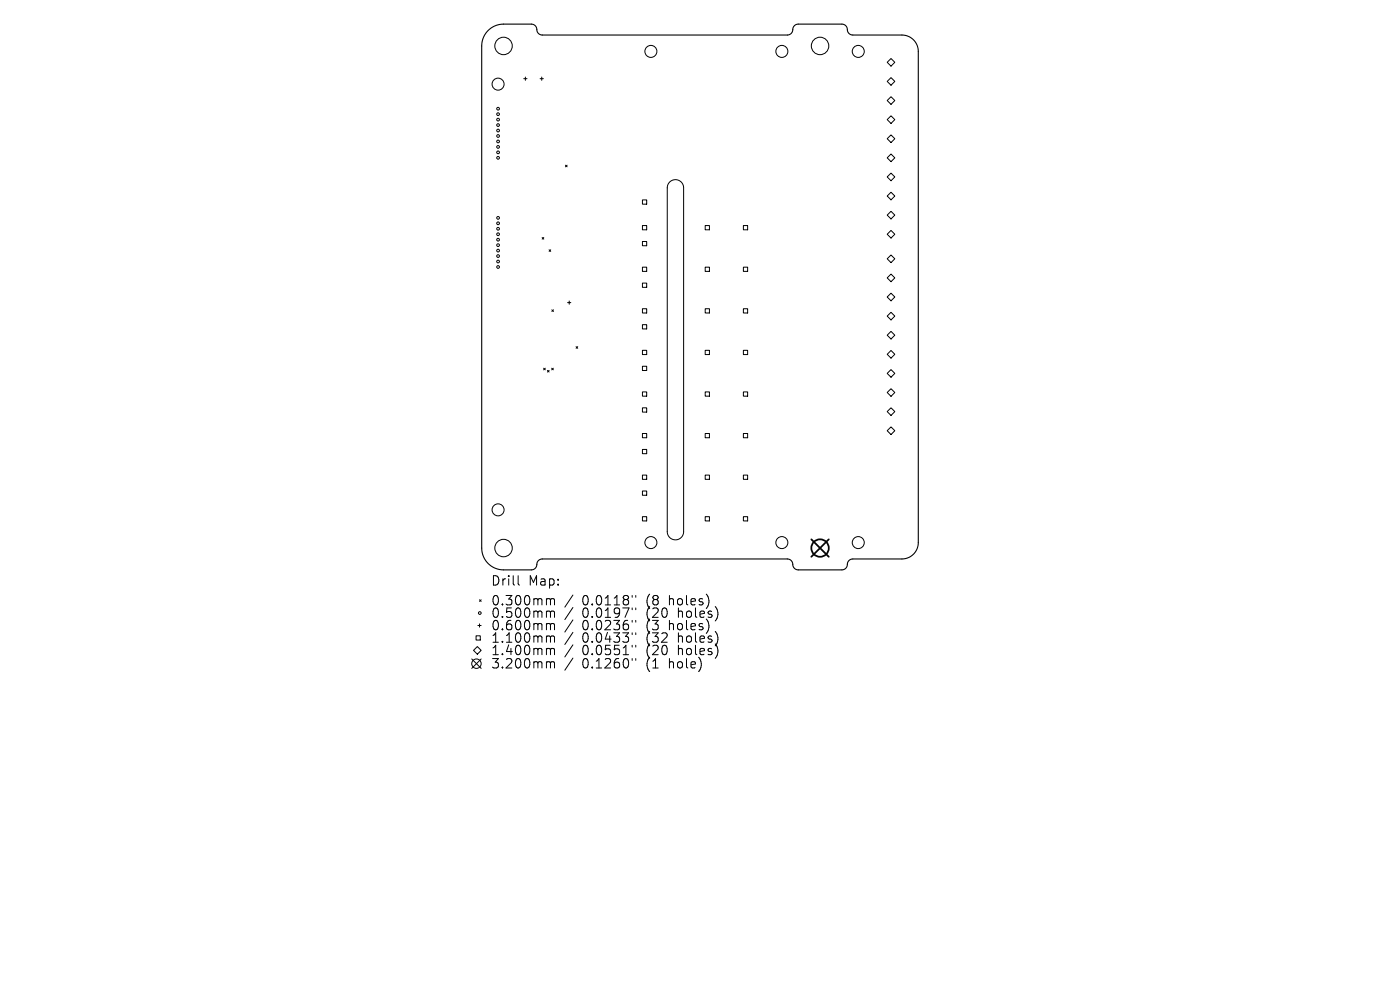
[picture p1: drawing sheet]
<svg xmlns="http://www.w3.org/2000/svg" width="297mm" height="210mm" viewBox="0 0 297 210" stroke-linecap="round" stroke-linejoin="round" font-family="sans-serif">
<defs><g id="words">
<g font-size="2.8">
<text x="104.1" y="124.5">Drill</text>
<text x="112.1" y="124.5">Map:</text>
<text x="104.1" y="128.7">0.300mm</text>
<text x="104.1" y="131.3">0.500mm</text>
<text x="123.5" y="128.7">0.0118&quot;</text>
<text x="123.5" y="131.3">0.0197&quot;</text>
<text x="137.2" y="128.7">(8</text>
<text x="137.2" y="131.3">(20</text>
<text x="142.2" y="128.7">holes)</text>
<text x="144.1" y="131.3">holes)</text>
<text x="104.1" y="134">0.600mm</text>
<text x="104.1" y="136.6">1.100mm</text>
<text x="123.5" y="134">0.0236&quot;</text>
<text x="123.5" y="136.6">0.0433&quot;</text>
<text x="137.2" y="134">(3</text>
<text x="137.2" y="136.6">(32</text>
<text x="142.2" y="134">holes)</text>
<text x="144.1" y="136.6">holes)</text>
<text x="104.1" y="139.3">1.400mm</text>
<text x="104.1" y="142.1">3.200mm</text>
<text x="123.5" y="139.3">0.0551&quot;</text>
<text x="123.5" y="142.1">0.1260&quot;</text>
<text x="137.2" y="139.3">(20</text>
<text x="137.2" y="142.1">(1</text>
<text x="142.2" y="142.1">hole)</text>
<text x="144.1" y="139.3">holes)</text>
</g>
</g></defs>
<path d="M103.5 6.5a4.6 4.6 0 0 1 3.3-1.4h5.9a1.34 1.34 0 0 1 1.3 1.6l.4 .5 .6 .2h52a1.34 1.34 0 0 0 1.3-1.5l.4-.6 .5-.2h9.4a1.34 1.34 0 0 1 1.2 1.6l.5 .5 .5 .2h10.5a3.5 3.5 0 0 1 3.5 3.5v104.2a3.5 3.5 0 0 1-3.5 3.5h-10.4a1.34 1.34 0 0 0-1.2 1.5l-.4 .6-.6 .2h-9.4a1.34 1.34 0 0 1-1.2-1.6l-.4-.5-.7-.2h-52a1.34 1.34 0 0 0-1.2 1.5l-.4 .6-.6 .2h-6a4.6 4.6 0 0 1-4.6-4.6v-106.6a4.6 4.6 0 0 1 1.3-3.2z" fill="none" stroke="#000" stroke-width=".23"/>
<g fill="none" stroke="#000" stroke-width=".21">
<path d="M111.1 16.7h.7M111.5 16.3v.7M114.6 16.7h.7M114.9 16.3v.7M188.2 13.2l.8-.8 .8 .8-.8 .8zM189 16.5l.8 .8-.8 .8-.8-.8zM120 35l.3 .4M120.3 35l-.3 .4M142.1 38.6a1.74 1.74 0 0 1 1.9-.4 1.74 1.74 0 0 1 1 1.6v73a1.74 1.74 0 0 1-1.7 1.7 1.74 1.74 0 0 1-1.7-1.7v-73l.1-.5zM188.2 21.3l.8-.8 .8 .8-.8 .8zM188.2 33.5l.8-.8 .8 .8-.8 .8zM189 24.6l.8 .8-.8 .8-.8-.8z"/>
<path d="M189 28.6l.8 .8-.8 .8-.8-.8zM189 36.7l.8 .8-.8 .8-.8-.8zM115 50.4l.4 .3M115.4 50.4l-.4 .3M116.5 53l.3 .3M116.8 53l-.3 .3M136.3 42.4h.9v.9h-.9zM136.3 47.8h.9v.9h-.9zM136.3 51.2h.9v.9h-.9zM136.3 56.7h.9v.9h-.9zM149.6 47.8h.9v.9h-.9zM149.6 56.7h.9v.9h-.9z"/>
<path d="M157.7 47.8h.9v.9h-.9zM157.7 56.7h.9v.9h-.9zM189 40.8l.8 .8-.8 .8-.8-.8zM189 44.8l.8 .8-.8 .8-.8-.8zM189 48.9l.8 .8-.8 .8-.8-.8zM189 54.1l.8 .8-.8 .8-.8-.8zM189 58.1l.8 .9-.8 .8-.8-.8zM115.3 78.1l.4 .4M115.7 78.1l-.4 .4M116.1 78.6l.4 .3M116.5 78.6l-.4 .3M117 78.1l.4 .4"/>
<path d="M117.1 65.7l.3 .4M117.4 78.1l-.4 .4M117.4 65.7l-.3 .4M120.4 64.2h.7M120.8 63.8v.7M122.2 73.5l.4 .4M122.6 73.5l-.4 .4M136.3 60.1h.9v.9h-.9zM136.3 65.5h.9v.9h-.9zM136.3 68.9h.9v.9h-.9zM136.3 74.3h.9v.9h-.9zM136.3 77.7h.9v.9h-.9z"/>
<path d="M149.6 65.5h.9v.9h-.9zM149.6 74.3h.9v.9h-.9zM157.7 65.5h.9v.9h-.9zM157.7 74.3h.9v.9h-.9zM189 62.2l.8 .8-.8 .8-.8-.8zM189 66.2l.8 .9-.8 .8-.8-.8zM189 70.3l.8 .8-.8 .8-.8-.8zM189 74.3l.8 .9-.8 .8-.8-.8zM189 78.4l.8 .8-.8 .8-.8-.8zM136.3 83.1h.9v.9h-.9zM136.3 86.5h.9v.9h-.9zM136.3 92h.9v.9h-.9z"/>
<path d="M136.3 95.3h.9v.9h-.9zM149.6 83.1h.9v.9h-.9zM149.6 92h.9v.9h-.9zM157.7 83.1h.9v.9h-.9zM157.7 92h.9v.9h-.9zM189 82.5l.8 .8-.8 .8-.8-.8zM189 86.5l.8 .8-.8 .8-.8-.8zM189 90.6l.8 .8-.8 .8-.8-.8zM136.3 100.8h.9v.9h-.9zM136.3 104.2h.9v.9h-.9zM136.3 109.6h.9v.9h-.9zM149.6 100.8h.9v.9h-.9z"/>
<path d="M149.6 109.6h.9v.9h-.9zM157.7 100.8h.9v.9h-.9zM157.7 109.6h.9v.9h-.9zM100.1 139.8l2 2M101 134.9h.9v.9h-.9zM101.3 137.2l.8 .8-.8 .8-.8-.8zM101.4 132.7h.7M101.7 127.2l.4 .4M101.7 132.3v.7M102.1 127.2l-.4 .4M102.1 139.8l-2 2M109.9 122.1v1.7l.3 .3"/>
<path d="M116.2 127h.3l.3 .3M116.2 129.6h.3l.3 .3M116.2 132.3h.3l.3 .3M116.2 134.9l.5 .1 .1 .2M116.2 137.5h.3l.3 .3M116.8 127.3l.3-.3 .4 .1 .1 1.2M116.8 127.3v1M116.8 129.9v1.1M116.8 132.6v1M116.8 135.2v1M116.8 137.8v1.1M116.8 129.9l.3-.3 .4 .1 .1 1.3"/>
<path d="M116.8 132.6l.3-.3 .4 .1 .1 1.2M116.8 135.2l.3-.3 .4 .1 .1 1.2M116.8 137.8l.3-.3 .4 .1 .1 1.3M121.5 126.2l-1.7 2.6M121.5 128.9l-1.7 2.5M121.5 131.5l-1.7 2.6M121.5 134.1l-1.7 2.6M121.5 136.8l-1.7 2.6M121.5 139.6l-1.7 2.6M134.1 126.3v.4M134.1 129v.3M134.1 131.6v.4"/>
<path d="M134.1 134.2v.4M134.1 136.9v.4M134.1 139.7v.4M134.9 126.3v.4M134.9 129v.3M134.9 131.6v.4M134.9 134.2v.4M134.9 136.9v.4M134.9 139.7v.4M116.2 140.4l.5 .1 .1 .2M116.8 140.7v1M116.8 140.7l.3-.3 .4 .1 .1 1.2"/>
<circle cx="105.7" cy="17.9" r="1.27"/>
<circle cx="106.8" cy="9.7" r="1.85"/>
<circle cx="138.1" cy="10.9" r="1.27"/>
<circle cx="165.9" cy="10.9" r="1.27"/>
<circle cx="174" cy="9.7" r="1.85"/>
<circle cx="182.1" cy="10.9" r="1.27"/>
<circle cx="105.7" cy="31.2" r=".29"/>
<circle cx="105.7" cy="23.1" r=".29"/>
<circle cx="105.7" cy="25.4" r=".29"/>
<circle cx="105.7" cy="28.8" r=".29"/>
<circle cx="105.7" cy="32.3" r=".29"/>
<circle cx="105.7" cy="27.7" r=".29"/>
<circle cx="105.7" cy="33.5" r=".29"/>
<circle cx="105.7" cy="26.5" r=".29"/>
<circle cx="105.7" cy="30" r=".29"/>
<circle cx="105.7" cy="24.2" r=".29"/>
<circle cx="105.7" cy="48.5" r=".29"/>
<circle cx="105.7" cy="54.3" r=".29"/>
<circle cx="105.7" cy="46.2" r=".29"/>
<circle cx="105.7" cy="47.4" r=".29"/>
<circle cx="105.7" cy="53.2" r=".29"/>
<circle cx="105.7" cy="52" r=".29"/>
<circle cx="105.7" cy="56.6" r=".29"/>
<circle cx="105.7" cy="50.8" r=".29"/>
<circle cx="105.7" cy="49.7" r=".29"/>
<circle cx="105.7" cy="55.5" r=".29"/>
<circle cx="105.7" cy="108.2" r="1.27"/>
<circle cx="106.8" cy="116.3" r="1.85"/>
<circle cx="138.1" cy="115.1" r="1.27"/>
<circle cx="165.9" cy="115.1" r="1.27"/>
<circle cx="182.1" cy="115.1" r="1.27"/>
<circle cx="101.8" cy="130" r=".29"/>
<circle cx="101.1" cy="140.8" r="1"/>
</g>
<g fill="none" stroke="#000" stroke-width=".37">
<path d="M172.1 114.4l3.7 3.7M175.8 114.4l-3.7 3.7"/>
<circle cx="174" cy="116.3" r="1.85"/>
</g>
<use href="#words"/>
</svg>
